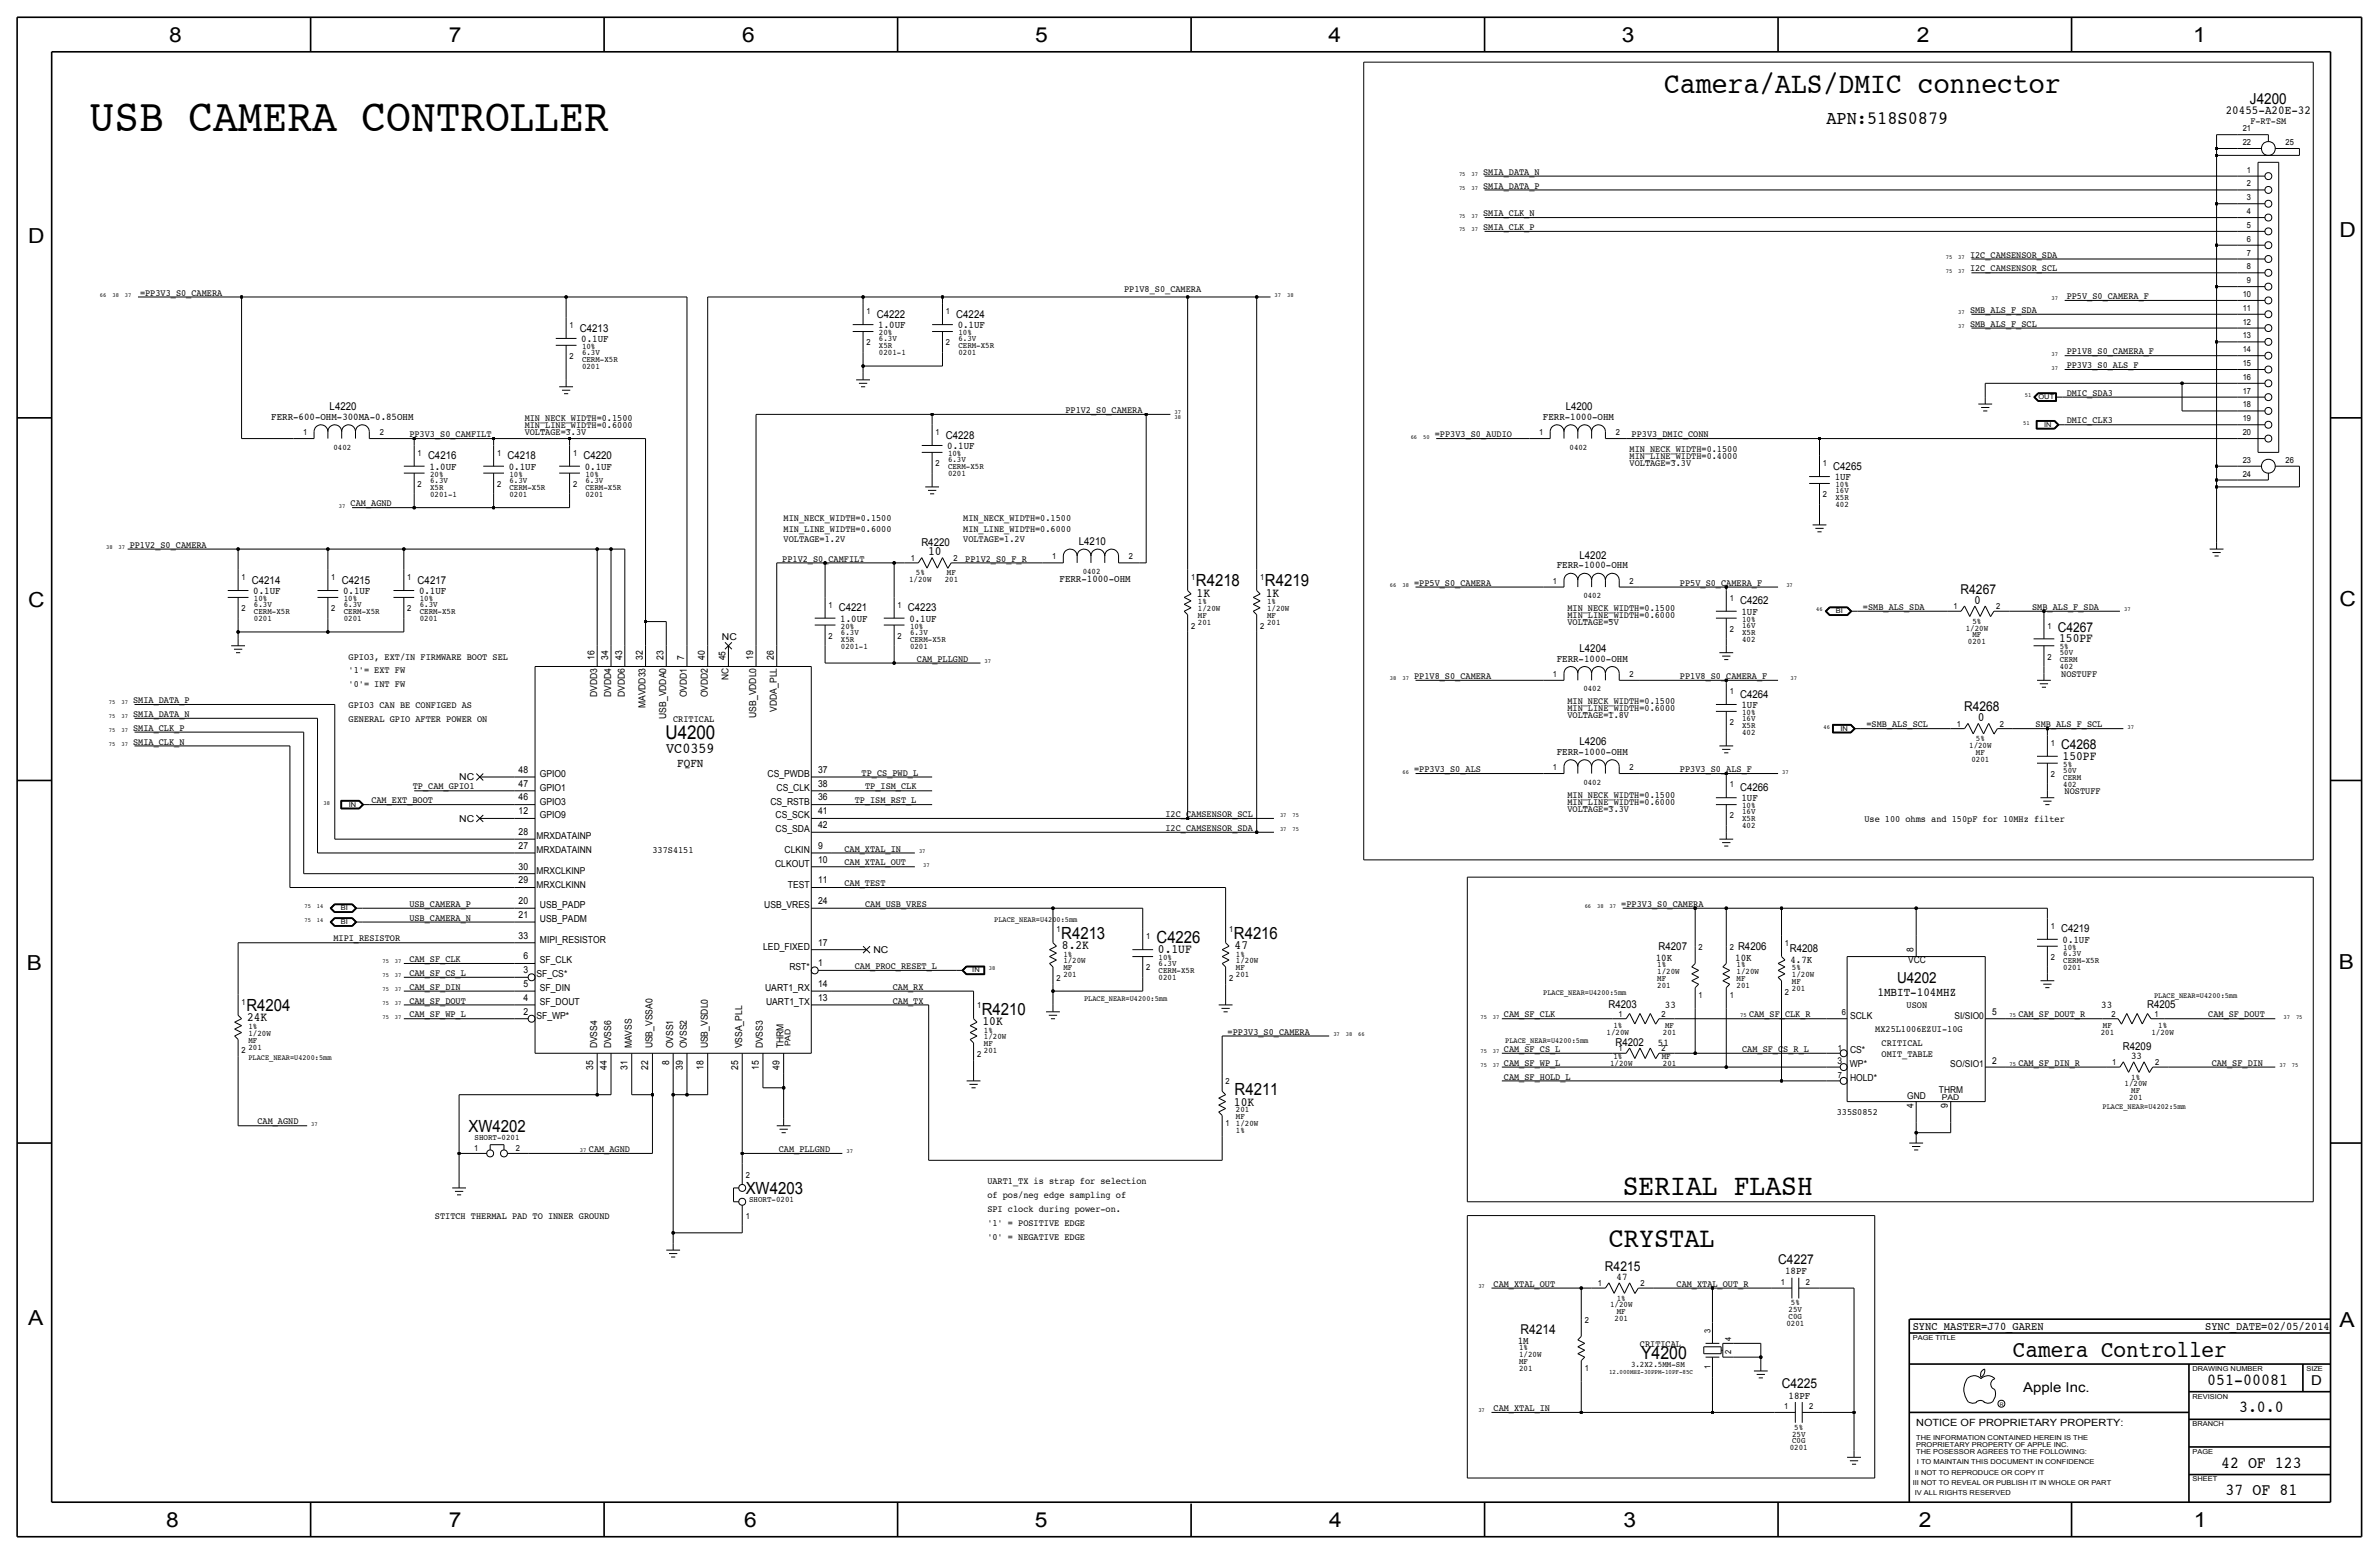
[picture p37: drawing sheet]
<svg xmlns="http://www.w3.org/2000/svg" width="875mm" height="572mm" viewBox="0 0 875 572" stroke-linecap="round" stroke-linejoin="round" font-family="sans-serif">
<defs><g id="words">
<text font-size="17" x="33" y="48.3">USB CAMERA CONTROLLER</text>
<g font-size="10.9">
<text x="612.1" y="34.3">Camera/ALS/DMIC connector</text>
<text x="596.8" y="439.4">SERIAL FLASH</text>
</g>
<text font-size="10.4" x="591.8" y="458.5">CRYSTAL</text>
<text font-size="8.6" x="740.4" y="499.1">Camera Controller</text>
<g font-size="7.6">
<text x="62.2" y="15.5">8</text>
<text x="165" y="15.5">7</text>
<text x="273" y="15.5">6</text>
<text x="380.7" y="15.5">5</text>
<text x="488.6" y="15.5">4</text>
<text x="596.6" y="15.5">3</text>
<text x="705.1" y="15.5">2</text>
<text x="806.7" y="15.5">1</text>
<text x="10.4" y="89.4">D</text>
<text x="860.5" y="87.1">D</text>
<text x="10.4" y="223.3">C</text>
<text x="860.5" y="222.8">C</text>
<text x="9.8" y="356.6">B</text>
<text x="860.2" y="356.4">B</text>
<text x="10.4" y="487.4">A</text>
<text x="860.5" y="488.2">A</text>
<text x="61.2" y="561.6">8</text>
<text x="165" y="561.6">7</text>
<text x="273.8" y="561.6">6</text>
<text x="380.7" y="561.6">5</text>
<text x="488.9" y="561.6">4</text>
<text x="597.1" y="561.6">3</text>
<text x="705.8" y="561.6">2</text>
<text x="806.9" y="561.6">1</text>
</g>
<g font-size="7">
<text x="671.8" y="45.7">APN:518S0879</text>
<text x="244.8" y="271.8">U4200</text>
</g>
<text font-size="6.5" x="603.6" y="499.9">Y4200</text>
<g font-size="6.2">
<text x="439.9" y="215.6">R4218</text>
<text x="465.3" y="215.6">R4219</text>
<text x="390.3" y="345.2">R4213</text>
<text x="425.4" y="346.7">C4226</text>
<text x="453.8" y="345.2">R4216</text>
<text x="90.6" y="371.9">R4204</text>
<text x="361.1" y="373.1">R4210</text>
<text x="454.1" y="402.8">R4211</text>
<text x="172.3" y="416.3">XW4202</text>
<text x="274.3" y="439.2">XW4203</text>
<text x="811.9" y="509.3">051-00081</text>
<text x="823.6" y="519.4">3.0.0</text>
<text x="817" y="539.8">42 OF 123</text>
<text x="818.6" y="549.9">37 OF 81</text>
</g>
<g font-size="5.6">
<text x="827.6" y="38.1">J4200</text>
<text x="245" y="276.9">VC0359</text>
<text x="697.7" y="361.4">U4202</text>
</g>
<g font-size="5">
<text x="721.1" y="218.4">R4267</text>
<text x="756.9" y="232.4">C4267</text>
<text x="722.4" y="261.6">R4268</text>
<text x="758.1" y="275.6">C4268</text>
<text x="590.3" y="467.4">R4215</text>
<text x="654.1" y="464.8">C4227</text>
<text x="559.3" y="490.5">R4214</text>
<text x="850.1" y="509.3">D</text>
<text x="655.4" y="510.5">C4225</text>
<text x="744.2" y="511.8">Apple Inc.</text>
</g>
<g font-size="4.7">
<text x="341.4" y="204.2">10</text>
<text x="440.1" y="219.5">1K</text>
<text x="465.5" y="219.5">1K</text>
<text x="726.2" y="222">0</text>
<text x="757.4" y="236.2">150PF</text>
<text x="727.4" y="265.2">0</text>
<text x="758.6" y="279.4">150PF</text>
<text x="390.6" y="349">8.2K</text>
<text x="425.9" y="350.5">0.1UF</text>
<text x="454.1" y="349">47</text>
<text x="90.9" y="375.7">24K</text>
<text x="361.4" y="376.9">10K</text>
<text x="453.8" y="406.7">10K</text>
</g>
<g font-size="4.5">
<text x="818.6" y="41.9">20455-A20E-32</text>
<text x="249.1" y="281.9">FQFN</text>
<text x="690.6" y="366.3">1MBIT-104MHZ</text>
</g>
<g font-size="4.3">
<text x="703.5" y="488.9">SYNC_MASTER=J70_GAREN</text>
<text x="811.1" y="488.9">SYNC_DATE=02/05/2014</text>
</g>
<g font-size="4">
<text x="322.5" y="116.8">C4222</text>
<text x="351.7" y="116.8">C4224</text>
<text x="213.3" y="121.9">C4213</text>
<text x="121.2" y="150.9">L4220</text>
<text x="575.9" y="150.9">L4200</text>
<text x="347.9" y="161.3">C4228</text>
<text x="157.4" y="168.9">C4216</text>
<text x="186.6" y="168.9">C4218</text>
<text x="214.6" y="168.9">C4220</text>
<text x="674.3" y="172.7">C4265</text>
<text x="338.9" y="200.7">R4220</text>
<text x="396.8" y="200.4">L4210</text>
<text x="581" y="205.5">L4202</text>
<text x="92.7" y="214.6">C4214</text>
<text x="125.7" y="214.6">C4215</text>
<text x="153.6" y="214.6">C4217</text>
<text x="308.6" y="224.8">C4221</text>
<text x="334" y="224.8">C4223</text>
<text x="640" y="222.3">C4262</text>
<text x="581" y="239.8">L4204</text>
<text x="640" y="256.5">C4264</text>
<text x="581" y="274.1">L4206</text>
<text x="640" y="290.8">C4266</text>
<text x="758.1" y="342.9">C4219</text>
<text x="610.1" y="349.5">R4207</text>
<text x="639.3" y="349.5">R4206</text>
<text x="658.3" y="350.3">R4208</text>
<text x="591.6" y="370.8">R4203</text>
<text x="789.7" y="370.8">R4205</text>
<text x="594.2" y="384.8">R4202</text>
<text x="780.8" y="386.1">R4209</text>
</g>
<g font-size="3.8">
<text x="213.8" y="125.7">0.1UF</text>
<text x="323" y="120.7">1.0UF</text>
<text x="352.2" y="120.7">0.1UF</text>
<text x="99.8" y="154.4">FERR-600-OHM-300MA-0.85OHM</text>
<text x="567.5" y="154.4">FERR-1000-OHM</text>
<text x="348.4" y="165.1">0.1UF</text>
<text x="157.9" y="172.7">1.0UF</text>
<text x="187.1" y="172.7">0.1UF</text>
<text x="215.1" y="172.7">0.1UF</text>
<text x="674.8" y="176.5">1UF</text>
<text x="572.6" y="209">FERR-1000-OHM</text>
<text x="389.7" y="214.1">FERR-1000-OHM</text>
<text x="93.2" y="218.4">0.1UF</text>
<text x="126.2" y="218.4">0.1UF</text>
<text x="154.1" y="218.4">0.1UF</text>
<text x="640.5" y="226.1">1UF</text>
<text x="309.1" y="228.6">1.0UF</text>
<text x="334.5" y="228.6">0.1UF</text>
<text x="572.6" y="243.3">FERR-1000-OHM</text>
<text x="640.5" y="260.4">1UF</text>
<text x="572.6" y="277.6">FERR-1000-OHM</text>
<text x="640.5" y="294.6">1UF</text>
<text x="758.6" y="346.7">0.1UF</text>
<text x="609" y="353.3">10K</text>
<text x="638.3" y="353.3">10K</text>
<text x="658.6" y="354.1">4.7K</text>
<text x="612.4" y="370.6">33</text>
<text x="772.9" y="370.6">33</text>
<text x="609.8" y="384.6">51</text>
<text x="783.8" y="389.6">33</text>
<text x="594.6" y="470.9">47</text>
<text x="656.6" y="468.6">18PF</text>
<text x="558.2" y="494.3">1M</text>
<text x="657.8" y="514.4">18PF</text>
</g>
<text font-size="3.7" x="704.8" y="524.5">NOTICE OF PROPRIETARY PROPERTY:</text>
<g font-size="3.5">
<text x="827.7" y="45.7">F-RT-SM</text>
<text x="545.5" y="64.3">SMIA_DATA_N</text>
<text x="545.5" y="69.4">SMIA_DATA_P</text>
<text x="545.5" y="79.5">SMIA_CLK_N</text>
<text x="545.5" y="84.6">SMIA_CLK_P</text>
<text x="724.6" y="94.8">I2C_CAMSENSOR_SDA</text>
<text x="724.6" y="99.8">I2C_CAMSENSOR_SCL</text>
<text x="413.5" y="107.5">PP1V8_S0_CAMERA</text>
<text x="51.5" y="108.7">=PP3V3_S0_CAMERA</text>
<text x="760.2" y="110">PP5V_S0_CAMERA_F</text>
<text x="724.6" y="115.1">SMB_ALS_F_SDA</text>
<text x="724.6" y="120.2">SMB_ALS_F_SCL</text>
<text x="760.2" y="130.3">PP1V8_S0_CAMERA_F</text>
<text x="760.2" y="135.4">PP3V3_S0_ALS_F</text>
<text x="760.2" y="145.6">DMIC_SDA3</text>
<text x="193" y="154.9">MIN_NECK_WIDTH=0.1500</text>
<text x="391.9" y="151.9">PP1V2_S0_CAMERA</text>
<text x="760.2" y="155.7">DMIC_CLK3</text>
<text x="150.6" y="160.8">PP3V3_S0_CAMFILT</text>
<text x="193" y="160">VOLTAGE=3.3V</text>
<text x="193" y="157.5">MIN_LINE_WIDTH=0.6000</text>
<text x="527.8" y="160.8">=PP3V3_S0_AUDIO</text>
<text x="600.1" y="160.8">PP3V3_DMIC_CONN</text>
<text x="599.4" y="166.4">MIN_NECK_WIDTH=0.1500</text>
<text x="599.4" y="168.9">MIN_LINE_WIDTH=0.4000</text>
<text x="599.4" y="171.5">VOLTAGE=3.3V</text>
<text x="129" y="186.2">CAM_AGND</text>
<text x="288.2" y="191.8">MIN_NECK_WIDTH=0.1500</text>
<text x="354.3" y="191.8">MIN_NECK_WIDTH=0.1500</text>
<text x="288.2" y="195.6">MIN_LINE_WIDTH=0.6000</text>
<text x="354.3" y="195.6">MIN_LINE_WIDTH=0.6000</text>
<text x="47.7" y="201.4">PP1V2_S0_CAMERA</text>
<text x="288.2" y="199.4">VOLTAGE=1.2V</text>
<text x="354.3" y="199.4">VOLTAGE=1.2V</text>
<text x="287.7" y="206.5">PP1V2_S0_CAMFILT</text>
<text x="355" y="206.5">PP1V2_S0_F_R</text>
<text x="520.1" y="215.4">=PP5V_S0_CAMERA</text>
<text x="617.9" y="215.4">PP5V_S0_CAMERA_F</text>
<text x="576.5" y="224.8">MIN_NECK_WIDTH=0.1500</text>
<text x="576.5" y="227.3">MIN_LINE_WIDTH=0.6000</text>
<text x="685.2" y="224.3">=SMB_ALS_SDA</text>
<text x="747.5" y="224.3">SMB_ALS_F_SDA</text>
<text x="576.5" y="229.9">VOLTAGE=5V</text>
<text x="265.5" y="235.5">NC</text>
<text x="128.2" y="242.6">GPIO3, EXT/IN FIRMWARE BOOT SEL</text>
<text x="218.6" y="242.6" transform="rotate(-90 218.6 242.6)">16</text>
<text x="223.7" y="242.6" transform="rotate(-90 223.7 242.6)">34</text>
<text x="228.8" y="242.6" transform="rotate(-90 228.8 242.6)">43</text>
<text x="236.4" y="242.6" transform="rotate(-90 236.4 242.6)">32</text>
<text x="244" y="242.6" transform="rotate(-90 244 242.6)">23</text>
<text x="251.7" y="242.6" transform="rotate(-90 251.7 242.6)">7</text>
<text x="259.3" y="242.6" transform="rotate(-90 259.3 242.6)">40</text>
<text x="266.9" y="242.8" transform="rotate(-90 266.9 242.8)">45</text>
<text x="277.1" y="242.6" transform="rotate(-90 277.1 242.6)">19</text>
<text x="284.7" y="242.6" transform="rotate(-90 284.7 242.6)">26</text>
<text x="337.3" y="243.3">CAM_PLLGND</text>
<text x="128.2" y="247.7">'1'= EXT FW</text>
<text x="267.9" y="250.1" transform="rotate(-90 267.9 250.1)">NC</text>
<text x="520.1" y="249.7">PP1V8_S0_CAMERA</text>
<text x="617.9" y="249.7">PP1V8_S0_CAMERA_F</text>
<text x="758.1" y="248.9">NOSTUFF</text>
<text x="128.2" y="252.7">'0'= INT FW</text>
<text x="219.7" y="256.3" transform="rotate(-90 219.7 256.3)">DVDD3</text>
<text x="224.7" y="256.3" transform="rotate(-90 224.7 256.3)">DVDD4</text>
<text x="229.8" y="256.3" transform="rotate(-90 229.8 256.3)">DVDD6</text>
<text x="252.7" y="256.5" transform="rotate(-90 252.7 256.5)">OVDD1</text>
<text x="260.3" y="256.5" transform="rotate(-90 260.3 256.5)">OVDD2</text>
<text x="49" y="263.7">SMIA_DATA_N</text>
<text x="49" y="258.6">SMIA_DATA_P</text>
<text x="128.2" y="260.4">GPIO3 CAN BE CONFIGED AS</text>
<text x="237.4" y="260.5" transform="rotate(-90 237.4 260.5)">MAVDD33</text>
<text x="285.7" y="261.7" transform="rotate(-90 285.7 261.7)">VDDA_PLL</text>
<text x="576.5" y="259.1">MIN_NECK_WIDTH=0.1500</text>
<text x="576.5" y="261.6">MIN_LINE_WIDTH=0.6000</text>
<text x="49" y="268.7">SMIA_CLK_P</text>
<text x="128.2" y="265.4">GENERAL GPIO AFTER POWER ON</text>
<text x="245.1" y="264.4" transform="rotate(-90 245.1 264.4)">USB_VDDA0</text>
<text x="247.6" y="265.4">CRITICAL</text>
<text x="278.1" y="264" transform="rotate(-90 278.1 264)">USB_VDDL0</text>
<text x="576.5" y="264.2">VOLTAGE=1.8V</text>
<text x="686.5" y="267.5">=SMB_ALS_SCL</text>
<text x="748.7" y="267.5">SMB_ALS_F_SCL</text>
<text x="49" y="273.8">SMIA_CLK_N</text>
<text x="168.9" y="287">NC</text>
<text x="190.8" y="284.2">48</text>
<text x="198.6" y="285.7">GPIO0</text>
<text x="282.3" y="285.7">CS_PWDB</text>
<text x="300.9" y="284.2">37</text>
<text x="316.9" y="285.3">TP_CS_PWD_L</text>
<text x="520.1" y="284">=PP3V3_S0_ALS</text>
<text x="617.9" y="284">PP3V3_S0_ALS_F</text>
<text x="151.8" y="290.3">TP_CAM_GPIO1</text>
<text x="190.8" y="289.3">47</text>
<text x="198.6" y="290.8">GPIO1</text>
<text x="285.6" y="290.8">CS_CLK</text>
<text x="300.9" y="289.3">38</text>
<text x="318.2" y="290.3">TP_ISM_CLK</text>
<text x="576.5" y="293.4">MIN_NECK_WIDTH=0.1500</text>
<text x="759.4" y="292.1">NOSTUFF</text>
<text x="136.6" y="295.4">CAM_EXT_BOOT</text>
<text x="190.8" y="299.5">12</text>
<text x="190.8" y="294.4">46</text>
<text x="198.6" y="295.9">GPIO3</text>
<text x="283.4" y="295.9">CS_RSTB</text>
<text x="300.9" y="294.4">36</text>
<text x="300.9" y="299.5">41</text>
<text x="314.4" y="295.4">TP_ISM_RST_L</text>
<text x="576.5" y="298.5">VOLTAGE=3.3V</text>
<text x="576.5" y="295.9">MIN_LINE_WIDTH=0.6000</text>
<text x="168.9" y="302.3">NC</text>
<text x="198.6" y="301">GPIO9</text>
<text x="285.3" y="301">CS_SCK</text>
<text x="300.9" y="304.5">42</text>
<text x="428.7" y="300.5">I2C_CAMSENSOR_SCL</text>
<text x="428.7" y="305.6">I2C_CAMSENSOR_SDA</text>
<text x="685.7" y="302.3">Use 100 ohms and 150pF for 10MHz filter</text>
<text x="190.8" y="307.1">28</text>
<text x="197.3" y="308.6">MRXDATAINP</text>
<text x="285.3" y="306.1">CS_SDA</text>
<text x="190.8" y="312.2">27</text>
<text x="197.3" y="313.7">MRXDATAINN</text>
<text x="240" y="313.7">337S4151</text>
<text x="288.6" y="313.7">CLKIN</text>
<text x="300.9" y="317.2">10</text>
<text x="300.9" y="312.2">9</text>
<text x="310.6" y="313.2">CAM_XTAL_IN</text>
<text x="190.8" y="319.8">30</text>
<text x="197.3" y="321.3">MRXCLKINP</text>
<text x="285.1" y="318.8">CLKOUT</text>
<text x="310.6" y="318.3">CAM_XTAL_OUT</text>
<text x="190.8" y="324.9">29</text>
<text x="197.3" y="326.4">MRXCLKINN</text>
<text x="289.8" y="326.4">TEST</text>
<text x="300.9" y="324.9">11</text>
<text x="310.6" y="325.9">CAM_TEST</text>
<text x="150.6" y="333.5">USB_CAMERA_P</text>
<text x="190.8" y="332.5">20</text>
<text x="198.6" y="334">USB_PADP</text>
<text x="281.1" y="334">USB_VRES</text>
<text x="300.9" y="332.5">24</text>
<text x="318.2" y="333.5">CAM_USB_VRES</text>
<text x="596.3" y="333.5">=PP3V3_S0_CAMERA</text>
<text x="150.6" y="338.6">USB_CAMERA_N</text>
<text x="190.8" y="337.6">21</text>
<text x="198.6" y="339.1">USB_PADM</text>
<text x="122.6" y="346.2">MIPI_RESISTOR</text>
<text x="190.8" y="345.2">33</text>
<text x="198.6" y="346.7">MIPI_RESISTOR</text>
<text x="300.9" y="347.7">17</text>
<text x="150.6" y="353.8">CAM_SF_CLK</text>
<text x="192.5" y="352.8">6</text>
<text x="280.7" y="349.3">LED_FIXED</text>
<text x="321.3" y="350.5">NC</text>
<text x="703.8" y="350.3" transform="rotate(-90 703.8 350.3)">8</text>
<text x="150.6" y="358.9">CAM_SF_CS_L</text>
<text x="192.5" y="357.9">3</text>
<text x="197.3" y="359.4">SF_CS*</text>
<text x="198.6" y="354.3">SF_CLK</text>
<text x="290.4" y="356.9">RST*</text>
<text x="300.9" y="355.3">1</text>
<text x="314.4" y="356.4">CAM_PROC_RESET_L</text>
<text x="701.8" y="354.3">VCC</text>
<text x="150.6" y="364">CAM_SF_DIN</text>
<text x="192.5" y="363">5</text>
<text x="198.6" y="364.5">SF_DIN</text>
<text x="281.4" y="364.5">UART1_RX</text>
<text x="300.9" y="363">14</text>
<text x="328.4" y="364">CAM_RX</text>
<text x="150.6" y="369.1">CAM_SF_DOUT</text>
<text x="192.5" y="368">4</text>
<text x="198.6" y="369.6">SF_DOUT</text>
<text x="281.8" y="369.6">UART1_TX</text>
<text x="300.9" y="368">13</text>
<text x="328.4" y="369.1">CAM_TX</text>
<text x="701.3" y="370.6">USON</text>
<text x="150.6" y="374.2">CAM_SF_WP_L</text>
<text x="192.5" y="373.1">2</text>
<text x="197.3" y="374.6">SF_WP*</text>
<text x="553.2" y="374.1">CAM_SF_CLK</text>
<text x="643.3" y="374.2">CAM_SF_CLK_R</text>
<text x="680.5" y="374.7">SCLK</text>
<text x="718.9" y="374.6">SI/SIO0</text>
<text x="732.7" y="373.4">5</text>
<text x="742.4" y="374.2">CAM_SF_DOUT_R</text>
<text x="812.2" y="374.2">CAM_SF_DOUT</text>
<text x="451.6" y="380.5">=PP3V3_S0_CAMERA</text>
<text x="689.7" y="379.5">MX25L1006EZUI-10G</text>
<text x="219.7" y="385.6" transform="rotate(-90 219.7 385.6)">DVSS4</text>
<text x="224.7" y="385.6" transform="rotate(-90 224.7 385.6)">DVSS6</text>
<text x="232.4" y="385.6" transform="rotate(-90 232.4 385.6)">MAVSS</text>
<text x="240" y="385.6" transform="rotate(-90 240 385.6)">USB_VSSA0</text>
<text x="247.6" y="385.6" transform="rotate(-90 247.6 385.6)">OVSS1</text>
<text x="252.7" y="385.6" transform="rotate(-90 252.7 385.6)">OVSS2</text>
<text x="260.3" y="385.6" transform="rotate(-90 260.3 385.6)">USB_VSDL0</text>
<text x="273" y="385.6" transform="rotate(-90 273 385.6)">VSSA_PLL</text>
<text x="280.6" y="385.6" transform="rotate(-90 280.6 385.6)">DVSS3</text>
<text x="288.2" y="385.6" transform="rotate(-90 288.2 385.6)">THRM</text>
<text x="553.2" y="386.8">CAM_SF_CS_L</text>
<text x="640.8" y="386.9">CAM_SF_CS_R_L</text>
<text x="680.5" y="387.4">CS*</text>
<text x="692.1" y="384.8">CRITICAL</text>
<text x="692.1" y="388.6">OMIT_TABLE</text>
<text x="218.1" y="393.4" transform="rotate(-90 218.1 393.4)">35</text>
<text x="223.2" y="393.4" transform="rotate(-90 223.2 393.4)">44</text>
<text x="230.8" y="393.4" transform="rotate(-90 230.8 393.4)">31</text>
<text x="238.5" y="393.4" transform="rotate(-90 238.5 393.4)">22</text>
<text x="246.1" y="391.6" transform="rotate(-90 246.1 391.6)">8</text>
<text x="251.2" y="393.4" transform="rotate(-90 251.2 393.4)">39</text>
<text x="258.8" y="393.4" transform="rotate(-90 258.8 393.4)">18</text>
<text x="271.5" y="393.4" transform="rotate(-90 271.5 393.4)">25</text>
<text x="279.1" y="393.4" transform="rotate(-90 279.1 393.4)">15</text>
<text x="286.7" y="393.4" transform="rotate(-90 286.7 393.4)">49</text>
<text x="553.2" y="391.9">CAM_SF_WP_L</text>
<text x="675.9" y="391.4">3</text>
<text x="680.4" y="392.4">WP*</text>
<text x="717.3" y="392.4">SO/SIO1</text>
<text x="732.7" y="391.2">2</text>
<text x="742.4" y="391.9">CAM_SF_DIN_R</text>
<text x="813.5" y="391.9">CAM_SF_DIN</text>
<text x="553.2" y="397">CAM_SF_HOLD_L</text>
<text x="680.5" y="397.6">HOLD*</text>
<text x="701.5" y="404.1">GND</text>
<text x="703.8" y="407.6" transform="rotate(-90 703.8 407.6)">4</text>
<text x="713.2" y="402.1">THRM</text>
<text x="716.5" y="407.6" transform="rotate(-90 716.5 407.6)">9</text>
<text x="94.7" y="413.5">CAM_AGND</text>
<text x="675.6" y="410.2">335S0852</text>
<text x="216.6" y="423.7">CAM_AGND</text>
<text x="286.5" y="423.7">CAM_PLLGND</text>
<text x="363.2" y="435.6">UART1_TX is strap for selection</text>
<text x="363.2" y="440.7">of pos/neg edge sampling of</text>
<text x="160" y="448.3">STITCH THERMAL PAD TO INNER GROUND</text>
<text x="363.2" y="445.8">SPI clock during power-on.</text>
<text x="363.2" y="450.9">'1' = POSITIVE EDGE</text>
<text x="363.2" y="455.9">'0' = NEGATIVE EDGE</text>
<text x="549.3" y="473.2">CAM_XTAL_OUT</text>
<text x="616.7" y="473.2">CAM_XTAL_OUT_R</text>
<text x="603.2" y="495.3">CRITICAL</text>
<text x="549.3" y="518.9">CAM_XTAL_IN</text>
</g>
<g font-size="3.1">
<text x="824.9" y="53.3">22</text>
<text x="824.9" y="48.3">21</text>
<text x="840.7" y="53.3">25</text>
<text x="826.5" y="63.5">1</text>
<text x="826.5" y="68.6">2</text>
<text x="826.5" y="73.7">3</text>
<text x="826.5" y="83.8">5</text>
<text x="826.5" y="78.7">4</text>
<text x="826.5" y="88.9">6</text>
<text x="826.5" y="94">7</text>
<text x="826.5" y="99.1">8</text>
<text x="826.5" y="104.1">9</text>
<text x="824.9" y="109.2">10</text>
<text x="318.7" y="115.6">1</text>
<text x="347.9" y="115.6">1</text>
<text x="824.9" y="119.4">12</text>
<text x="824.9" y="114.3">11</text>
<text x="209.5" y="120.7">1</text>
<text x="323.3" y="123.2">20%</text>
<text x="323.3" y="125.5">6.3V</text>
<text x="352.5" y="125.5">6.3V</text>
<text x="352.5" y="123.2">10%</text>
<text x="824.9" y="124.5">13</text>
<text x="214.1" y="130.6">6.3V</text>
<text x="214.1" y="128.3">10%</text>
<text x="318.7" y="127">2</text>
<text x="323.3" y="130.6">0201-1</text>
<text x="323.3" y="128">X5R</text>
<text x="347.9" y="127">2</text>
<text x="352.5" y="130.6">0201</text>
<text x="352.5" y="128">CERM-X5R</text>
<text x="824.9" y="129.5">14</text>
<text x="209.5" y="132.1">2</text>
<text x="214.1" y="133.1">CERM-X5R</text>
<text x="214.1" y="135.6">0201</text>
<text x="824.9" y="134.6">15</text>
<text x="824.9" y="139.7">16</text>
<text x="824.9" y="149.9">18</text>
<text x="824.9" y="144.8">17</text>
<text x="824.9" y="154.9">19</text>
<text x="111.4" y="160">1</text>
<text x="139.6" y="160">2</text>
<text x="344.1" y="160">1</text>
<text x="566.1" y="160">1</text>
<text x="594.3" y="160">2</text>
<text x="824.9" y="160">20</text>
<text x="122.6" y="165.4">0402</text>
<text x="153.6" y="167.6">1</text>
<text x="182.8" y="167.6">1</text>
<text x="210.8" y="167.6">1</text>
<text x="348.7" y="167.6">10%</text>
<text x="577.3" y="165.4">0402</text>
<text x="344.1" y="171.4">2</text>
<text x="348.7" y="172.5">CERM-X5R</text>
<text x="348.7" y="169.9">6.3V</text>
<text x="670.5" y="171.5">1</text>
<text x="824.9" y="170.2">23</text>
<text x="840.7" y="170.2">26</text>
<text x="153.6" y="179.1">2</text>
<text x="158.2" y="175.3">20%</text>
<text x="158.2" y="177.5">6.3V</text>
<text x="182.8" y="179.1">2</text>
<text x="187.4" y="175.3">10%</text>
<text x="187.4" y="177.5">6.3V</text>
<text x="210.8" y="179.1">2</text>
<text x="215.3" y="175.3">10%</text>
<text x="215.3" y="177.5">6.3V</text>
<text x="348.7" y="175">0201</text>
<text x="675.1" y="179.1">10%</text>
<text x="824.9" y="175.3">24</text>
<text x="158.2" y="182.6">0201-1</text>
<text x="158.2" y="180.1">X5R</text>
<text x="187.4" y="180.1">CERM-X5R</text>
<text x="187.4" y="182.6">0201</text>
<text x="215.3" y="182.6">0201</text>
<text x="215.3" y="180.1">CERM-X5R</text>
<text x="670.5" y="182.9">2</text>
<text x="675.1" y="183.9">X5R</text>
<text x="675.1" y="181.4">16V</text>
<text x="675.1" y="186.4">402</text>
<text x="335" y="206.2">1</text>
<text x="350.7" y="206.2">2</text>
<text x="387" y="205.7">1</text>
<text x="415.2" y="205.7">2</text>
<text x="88.8" y="213.4">1</text>
<text x="121.9" y="213.4">1</text>
<text x="149.8" y="213.4">1</text>
<text x="334.4" y="214.1">1/20W</text>
<text x="336.9" y="211.6">5%</text>
<text x="347.5" y="214.1">201</text>
<text x="348.3" y="211.6">MF</text>
<text x="398.2" y="211.1">0402</text>
<text x="438.1" y="213.4">1</text>
<text x="463.5" y="213.4">1</text>
<text x="571.2" y="214.6">1</text>
<text x="599.4" y="214.6">2</text>
<text x="93.4" y="221">10%</text>
<text x="126.4" y="221">10%</text>
<text x="154.4" y="221">10%</text>
<text x="582.4" y="220">0402</text>
<text x="636.2" y="221">1</text>
<text x="88.8" y="224.8">2</text>
<text x="93.4" y="223.3">6.3V</text>
<text x="93.4" y="225.8">CERM-X5R</text>
<text x="121.9" y="224.8">2</text>
<text x="126.4" y="223.3">6.3V</text>
<text x="126.4" y="225.8">CERM-X5R</text>
<text x="149.8" y="224.8">2</text>
<text x="154.4" y="223.3">6.3V</text>
<text x="154.4" y="225.8">CERM-X5R</text>
<text x="304.7" y="223.5">1</text>
<text x="330.2" y="223.5">1</text>
<text x="440.6" y="222.2">1%</text>
<text x="440.6" y="224.8">1/20W</text>
<text x="440.6" y="227.3">MF</text>
<text x="466" y="224.8">1/20W</text>
<text x="466" y="227.3">MF</text>
<text x="466" y="222.3">1%</text>
<text x="718.5" y="224">1</text>
<text x="734.3" y="224">2</text>
<text x="93.4" y="228.3">0201</text>
<text x="126.4" y="228.3">0201</text>
<text x="154.4" y="228.3">0201</text>
<text x="309.3" y="233.4">6.3V</text>
<text x="309.3" y="231.1">20%</text>
<text x="334.7" y="231.1">10%</text>
<text x="334.7" y="233.4">6.3V</text>
<text x="438.1" y="231.1">2</text>
<text x="440.6" y="229.9">201</text>
<text x="463.5" y="231.1">2</text>
<text x="466" y="229.9">201</text>
<text x="636.2" y="232.4">2</text>
<text x="640.8" y="233.4">X5R</text>
<text x="640.8" y="228.6">10%</text>
<text x="640.8" y="230.9">16V</text>
<text x="723" y="231.9">1/20W</text>
<text x="725.5" y="229.4">5%</text>
<text x="753.1" y="231.1">1</text>
<text x="304.7" y="235">2</text>
<text x="309.3" y="238.5">0201-1</text>
<text x="309.3" y="236">X5R</text>
<text x="330.2" y="235">2</text>
<text x="334.7" y="236">CERM-X5R</text>
<text x="334.7" y="238.5">0201</text>
<text x="640.8" y="236">402</text>
<text x="723.9" y="237">0201</text>
<text x="725.5" y="234.4">MF</text>
<text x="757.6" y="238.8">5%</text>
<text x="753.1" y="242.6">2</text>
<text x="757.6" y="241">50V</text>
<text x="757.6" y="243.6">CERM</text>
<text x="571.2" y="248.9">1</text>
<text x="599.4" y="248.9">2</text>
<text x="757.6" y="246.1">402</text>
<text x="582.4" y="254.3">0402</text>
<text x="636.2" y="255.3">1</text>
<text x="640.8" y="262.9">10%</text>
<text x="636.2" y="266.7">2</text>
<text x="640.8" y="267.7">X5R</text>
<text x="640.8" y="265.2">16V</text>
<text x="719.8" y="267.2">1</text>
<text x="735.5" y="267.2">2</text>
<text x="640.8" y="270.3">402</text>
<text x="724.3" y="275.1">1/20W</text>
<text x="726.8" y="272.5">5%</text>
<text x="754.3" y="274.3">1</text>
<text x="725.1" y="280.2">0201</text>
<text x="726.8" y="277.6">MF</text>
<text x="758.9" y="281.9">5%</text>
<text x="571.2" y="283.2">1</text>
<text x="599.4" y="283.2">2</text>
<text x="754.3" y="285.8">2</text>
<text x="758.9" y="286.8">CERM</text>
<text x="758.9" y="284.2">50V</text>
<text x="582.4" y="288.5">0402</text>
<text x="636.2" y="289.6">1</text>
<text x="758.9" y="289.3">402</text>
<text x="640.8" y="297.2">10%</text>
<text x="640.8" y="299.5">16V</text>
<text x="636.2" y="301">2</text>
<text x="640.8" y="304.5">402</text>
<text x="640.8" y="302">X5R</text>
<text x="754.3" y="341.6">1</text>
<text x="388.6" y="342.9">1</text>
<text x="421.6" y="345.4">1</text>
<text x="452.1" y="342.9">1</text>
<text x="656.5" y="348">1</text>
<text x="391.1" y="351.8">1%</text>
<text x="426.2" y="353.1">10%</text>
<text x="454.6" y="351.8">1%</text>
<text x="624.8" y="349.2">2</text>
<text x="636.2" y="349.3">2</text>
<text x="754.3" y="353.1">2</text>
<text x="758.9" y="349.2">10%</text>
<text x="758.9" y="351.5">6.3V</text>
<text x="391.1" y="359.4">201</text>
<text x="391.1" y="356.9">MF</text>
<text x="391.1" y="354.3">1/20W</text>
<text x="421.6" y="356.9">2</text>
<text x="426.2" y="355.3">6.3V</text>
<text x="426.2" y="357.9">CERM-X5R</text>
<text x="454.6" y="359.4">201</text>
<text x="454.6" y="356.9">MF</text>
<text x="454.6" y="354.3">1/20W</text>
<text x="609.5" y="358.1">1/20W</text>
<text x="609.5" y="355.6">1%</text>
<text x="638.8" y="355.6">1%</text>
<text x="638.8" y="358.1">1/20W</text>
<text x="659.1" y="356.9">5%</text>
<text x="659.1" y="359.4">1/20W</text>
<text x="758.9" y="354.1">CERM-X5R</text>
<text x="758.9" y="356.6">0201</text>
<text x="388.6" y="360.7">2</text>
<text x="426.2" y="360.4">0201</text>
<text x="452.1" y="360.7">2</text>
<text x="609.5" y="360.7">MF</text>
<text x="609.5" y="363.2">201</text>
<text x="638.8" y="363.2">201</text>
<text x="638.8" y="360.7">MF</text>
<text x="656.5" y="365.8">2</text>
<text x="659.1" y="362">MF</text>
<text x="659.1" y="364.5">201</text>
<text x="88.8" y="369.6">1</text>
<text x="359.4" y="370.8">1</text>
<text x="624.8" y="367">1</text>
<text x="636.2" y="367">1</text>
<text x="593.4" y="378">1%</text>
<text x="595.3" y="373.9">1</text>
<text x="611.1" y="373.9">2</text>
<text x="612.5" y="378">MF</text>
<text x="677.5" y="373.4">6</text>
<text x="773.5" y="378">MF</text>
<text x="776.7" y="373.9">2</text>
<text x="792.4" y="373.9">1</text>
<text x="793.8" y="378">1%</text>
<text x="91.4" y="378.5">1%</text>
<text x="91.4" y="381">1/20W</text>
<text x="91.4" y="383.5">MF</text>
<text x="361.9" y="382.3">1/20W</text>
<text x="361.9" y="379.7">1%</text>
<text x="590.9" y="380.5">1/20W</text>
<text x="611.6" y="380.5">201</text>
<text x="772.7" y="380.5">201</text>
<text x="791.4" y="380.5">1/20W</text>
<text x="88.8" y="387.4">2</text>
<text x="91.4" y="386.1">201</text>
<text x="359.4" y="388.6">2</text>
<text x="361.9" y="384.8">MF</text>
<text x="361.9" y="387.4">201</text>
<text x="593.4" y="389.4">1%</text>
<text x="595.3" y="386.6">1</text>
<text x="611.1" y="386.6">2</text>
<text x="611.2" y="389.4">MF</text>
<text x="675.9" y="386.4">1</text>
<text x="592.2" y="391.9">1/20W</text>
<text x="611.6" y="391.9">201</text>
<text x="776.9" y="391.7">1</text>
<text x="792.7" y="391.7">2</text>
<text x="450.8" y="398.8">2</text>
<text x="675.9" y="396.5">7</text>
<text x="781.4" y="399.5">1/20W</text>
<text x="783.9" y="397">1%</text>
<text x="783.1" y="404.6">201</text>
<text x="783.9" y="402.1">MF</text>
<text x="454.6" y="408.9">201</text>
<text x="454.6" y="411.5">MF</text>
<text x="174.6" y="419.1">SHORT-0201</text>
<text x="450.8" y="414">1</text>
<text x="454.6" y="414">1/20W</text>
<text x="454.6" y="416.6">1%</text>
<text x="174.4" y="423.4">1</text>
<text x="189.7" y="423.4">2</text>
<text x="274.3" y="433.1">2</text>
<text x="275.5" y="442">SHORT-0201</text>
<text x="274.3" y="448.3">1</text>
<text x="587.7" y="472.9">1</text>
<text x="603.5" y="472.9">2</text>
<text x="655" y="472.4">1</text>
<text x="664.2" y="472.4">2</text>
<text x="594.7" y="478.3">1%</text>
<text x="592.2" y="480.8">1/20W</text>
<text x="593.9" y="485.9">201</text>
<text x="594.7" y="483.4">MF</text>
<text x="657.9" y="482.6">25V</text>
<text x="657.9" y="485.1">C0G</text>
<text x="658.7" y="480.1">5%</text>
<text x="582.9" y="486.4">2</text>
<text x="629.1" y="490.2" transform="rotate(-90 629.1 490.2)">3</text>
<text x="657.1" y="487.7">0201</text>
<text x="558.7" y="496.6">1%</text>
<text x="636.7" y="493" transform="rotate(-90 636.7 493)">4</text>
<text x="558.7" y="501.6">MF</text>
<text x="558.7" y="499.1">1/20W</text>
<text x="599.9" y="502.7">3.2X2.5MM-SM</text>
<text x="629.1" y="503.4" transform="rotate(-90 629.1 503.4)">1</text>
<text x="636.7" y="498.1" transform="rotate(-90 636.7 498.1)">2</text>
<text x="558.7" y="504.2">201</text>
<text x="582.9" y="504.2">1</text>
<text x="656.3" y="518.2">1</text>
<text x="665.4" y="518.2">2</text>
<text x="660" y="525.8">5%</text>
<text x="658.3" y="533.4">0201</text>
<text x="659.1" y="530.9">C0G</text>
<text x="659.1" y="528.3">25V</text>
</g>
<g font-size="2.9">
<text x="365.7" y="339.1">PLACE_NEAR=U4200:5mm</text>
<text x="567.6" y="365.8">PLACE_NEAR=U4200:5mm</text>
<text x="398.7" y="368.3">PLACE_NEAR=U4200:5mm</text>
<text x="792.3" y="367">PLACE_NEAR=U4200:5mm</text>
<text x="553.7" y="383.5">PLACE_NEAR=U4200:5mm</text>
<text x="91.4" y="389.9">PLACE_NEAR=U4200:5mm</text>
<text x="290.8" y="384.8" transform="rotate(-90 290.8 384.8)">PAD</text>
<text x="714.2" y="404.6">PAD</text>
<text x="773.4" y="407.7">PLACE_NEAR=U4202:5mm</text>
</g>
<g font-size="2.5">
<text x="749.8" y="146.8">OUT</text>
<text x="751.8" y="157">IN</text>
<text x="675.3" y="225.6">BI</text>
<text x="676.9" y="268.7">IN</text>
<text x="128.3" y="296.7">IN</text>
<text x="125.4" y="334.8">BI</text>
<text x="125.4" y="339.9">BI</text>
<text x="357.6" y="357.6">IN</text>
<text x="703.5" y="492.8">PAGE TITLE</text>
<text x="806.4" y="504.2">DRAWING NUMBER</text>
<text x="848.3" y="504.2">SIZE</text>
<text x="806.4" y="514.4">REVISION</text>
<text x="806.4" y="524.5">BRANCH</text>
<text x="704.8" y="532.1">PROPRIETARY PROPERTY OF APPLE INC.</text>
<text x="704.8" y="529.6">THE INFORMATION CONTAINED HEREIN IS THE</text>
<text x="704.8" y="534.7">THE POSESSOR AGREES TO THE FOLLOWING:</text>
<text x="705.1" y="538.5">I TO MAINTAIN THIS DOCUMENT IN CONFIDENCE</text>
<text x="806.4" y="534.7">PAGE</text>
<text x="704.3" y="542.3">II NOT TO REPRODUCE OR COPY IT</text>
<text x="806.4" y="544.8">SHEET</text>
<text x="703.5" y="546.1">III NOT TO REVEAL OR PUBLISH IT IN WHOLE OR PART</text>
<text x="704.3" y="549.9">IV ALL RIGHTS RESERVED</text>
</g>
<text font-size="2.4" x="591.9" y="505.5">12.000MHZ-30PPM-10PF-85C</text>
<g font-size="2.3">
<text x="536.7" y="64.8">75</text>
<text x="541.2" y="64.8">37</text>
<text x="536.7" y="69.8">75</text>
<text x="541.2" y="69.8">37</text>
<text x="536.7" y="80">75</text>
<text x="541.2" y="80">37</text>
<text x="536.7" y="85.1">75</text>
<text x="541.2" y="85.1">37</text>
<text x="715.7" y="95.3">75</text>
<text x="720.3" y="95.3">37</text>
<text x="715.7" y="100.3">75</text>
<text x="720.3" y="100.3">37</text>
<text x="36.8" y="109.2">66</text>
<text x="41.4" y="109.2">38</text>
<text x="45.9" y="109.2">37</text>
<text x="468.8" y="109.2">37</text>
<text x="473.4" y="109.2">38</text>
<text x="754.6" y="110.5">37</text>
<text x="720.3" y="115.6">37</text>
<text x="720.3" y="120.7">37</text>
<text x="754.6" y="130.8">37</text>
<text x="754.6" y="135.9">37</text>
<text x="744.7" y="146.1">51</text>
<text x="432" y="154.2">38</text>
<text x="432" y="152.4">37</text>
<text x="518.9" y="161.3">66</text>
<text x="523.4" y="161.3">50</text>
<text x="744.1" y="156.2">51</text>
<text x="124.7" y="186.7">37</text>
<text x="39.1" y="201.9">38</text>
<text x="43.6" y="201.9">37</text>
<text x="511.3" y="215.9">66</text>
<text x="515.8" y="215.9">38</text>
<text x="657" y="215.9">37</text>
<text x="668" y="224.8">46</text>
<text x="781.3" y="224.8">37</text>
<text x="362.2" y="243.8">37</text>
<text x="511.3" y="250.2">38</text>
<text x="515.8" y="250.2">37</text>
<text x="658.6" y="250.2">37</text>
<text x="40.1" y="259.1">75</text>
<text x="44.7" y="259.1">37</text>
<text x="40.1" y="264.2">75</text>
<text x="40.1" y="269.2">75</text>
<text x="44.7" y="264.2">37</text>
<text x="44.7" y="269.2">37</text>
<text x="670.7" y="268">46</text>
<text x="782.5" y="268">37</text>
<text x="40.1" y="274.3">75</text>
<text x="44.7" y="274.3">37</text>
<text x="515.8" y="284.5">66</text>
<text x="655.5" y="284.5">37</text>
<text x="119" y="295.9">38</text>
<text x="470.8" y="300.5">37</text>
<text x="470.8" y="305.6">37</text>
<text x="475.4" y="300.5">75</text>
<text x="475.4" y="305.6">75</text>
<text x="338" y="313.7">37</text>
<text x="339.5" y="318.8">37</text>
<text x="112" y="334">75</text>
<text x="116.6" y="334">14</text>
<text x="582.9" y="334">66</text>
<text x="587.5" y="334">38</text>
<text x="592" y="334">37</text>
<text x="112" y="339.1">75</text>
<text x="116.6" y="339.1">14</text>
<text x="140.7" y="354.3">75</text>
<text x="140.7" y="359.4">75</text>
<text x="145.2" y="354.3">37</text>
<text x="145.2" y="359.4">37</text>
<text x="363.7" y="356.9">38</text>
<text x="140.7" y="364.5">75</text>
<text x="145.2" y="364.5">37</text>
<text x="140.7" y="369.6">75</text>
<text x="145.2" y="369.6">37</text>
<text x="140.7" y="374.7">75</text>
<text x="145.2" y="374.7">37</text>
<text x="544.5" y="374.6">75</text>
<text x="549.1" y="374.6">37</text>
<text x="640" y="374.1">75</text>
<text x="739.1" y="374.1">75</text>
<text x="839.9" y="374.7">37</text>
<text x="844.5" y="374.7">75</text>
<text x="490.4" y="381">37</text>
<text x="495" y="381">38</text>
<text x="499.6" y="381">66</text>
<text x="544.5" y="387.3">75</text>
<text x="549.1" y="387.3">37</text>
<text x="544.5" y="392.4">75</text>
<text x="549.1" y="392.4">37</text>
<text x="739.1" y="391.9">75</text>
<text x="838.4" y="392.4">37</text>
<text x="843" y="392.4">75</text>
<text x="114.5" y="414">37</text>
<text x="213.3" y="423.7">37</text>
<text x="311.4" y="424.2">37</text>
<text x="543.8" y="473.7">37</text>
<text x="543.8" y="519.4">37</text>
</g>
<text font-size="1.8" x="735.5" y="516.9">R</text>
</g></defs>
<g fill="none" stroke="#000" stroke-width=".37">
<path d="M501.6 22.9v293.3zM501.6 22.9h349.2zM850.8 22.9v293.3zM815.3 57.2v17.7zM815.3 54.6v2.6zM815.3 49.5v5.1zM815.3 54.6h7.6zM815.3 49.5h7.6zM815.3 57.2h30.5zM822.9 49.5h11.4zM822.9 54.6h8.9zM830.5 59.7h7.6z"/>
<path d="M830.5 59.7v106.7zM834.3 49.5v2.6zM836.9 54.6h8.9zM838.1 59.7v106.7zM845.8 54.6v2.6zM546 69.9h276.9zM546 64.8h276.9zM815.3 74.9v15.3zM815.3 74.9h7.6zM822.9 74.9h10.2zM822.9 69.9h10.2zM822.9 64.8h10.2z"/>
<path d="M546 80h276.9zM546 85.1h276.9zM725.1 95.3h97.8zM815.3 90.2v15.2zM815.3 90.2h7.6zM822.9 90.2h10.2zM822.9 80h10.2zM822.9 85.1h10.2zM822.9 95.3h10.2zM50.7 109.2h38.1zM88.8 109.2h119.4zM88.8 109.2v52.1z"/>
<path d="M208.2 109.2h44.5zM208.2 109.2v7.6zM208.2 116.8v7.7zM252.7 109.2v128.3zM260.3 109.2v128.3zM260.3 109.2h57.1zM313.6 119.4h7.7zM317.4 109.2h29.3zM317.4 109.2v2.6zM317.4 111.8v7.6zM342.8 119.4h7.7zM346.7 109.2h90.1z"/>
<path d="M346.7 109.2v2.6zM346.7 111.8v7.6zM436.8 109.2h25.4zM436.8 109.2v100.4zM462.2 109.2h5.1zM462.2 109.2v100.4zM725.1 115.6h97.8zM725.1 100.3h97.8zM759.4 110.5h63.5zM815.3 105.4v20.3zM815.3 105.4h7.6zM822.9 115.6h10.2z"/>
<path d="M822.9 105.4h10.2zM822.9 110.5h10.2zM822.9 100.3h10.2zM204.4 124.5h7.6zM204.4 127h7.6zM208.2 134.6v5.1zM208.2 139.7v2.5zM208.2 127v7.6zM313.6 121.9h7.7zM314.9 139.7h5.1zM317.4 134.6h29.3zM317.4 129.5v5.1z"/>
<path d="M317.4 134.6v2.6zM317.4 137.2v2.5zM317.4 121.9v7.6zM342.8 121.9h7.7zM346.7 129.5v5.1zM346.7 121.9v7.6zM725.1 120.7h97.8zM759.4 135.9h63.5zM759.4 130.8h63.5zM815.3 125.7v45.8zM815.3 125.7h7.6zM822.9 120.7h10.2z"/>
<path d="M822.9 125.7h10.2zM822.9 130.8h10.2zM822.9 135.9h10.2zM115.5 158.8a2.54 2.54 0 0 1 2.6-2.6 2.54 2.54 0 0 1 2.5 2.6 2.54 2.54 0 0 1 2.5-2.6 2.54 2.54 0 0 1 2.6 2.6 2.54 2.54 0 0 1 2.5-2.6 2.54 2.54 0 0 1 2.6 2.6 2.54 2.54 0 0 1 2.5-2.6 2.54 2.54 0 0 1 2.5 2.6M115.5 158.8v2.5zM120.6 158.8v2.5zM125.7 158.8v2.5zM130.8 158.8v2.5zM135.8 158.8v2.5zM205.7 142.2h5.1zM206.7 143.5h3.1zM207.5 144.8h1.5z"/>
<path d="M278.1 152.4v85.1zM278.1 152.4h64.7zM315.9 141h3.1zM316.7 142.2h1.5zM342.8 152.4v3.8zM342.8 156.2v7.6zM342.8 152.4h78.8zM421.6 152.4h8.9zM421.6 152.4v54.6zM570.2 158.8v2.5zM570.2 158.8a2.54 2.54 0 0 1 2.5-2.6 2.54 2.54 0 0 1 2.6 2.6 2.54 2.54 0 0 1 2.5-2.6 2.54 2.54 0 0 1 2.5 2.6 2.54 2.54 0 0 1 2.6-2.6 2.54 2.54 0 0 1 2.5 2.6 2.54 2.54 0 0 1 2.6-2.6 2.54 2.54 0 0 1 2.5 2.6M575.3 158.8v2.5z"/>
<path d="M580.3 158.8v2.5zM585.4 158.8v2.5zM590.5 158.8v2.5zM727.7 148.6h5zM728.7 149.9h3zM729.4 151.1h1.6zM730.2 141h72.4zM730.2 141v5.1zM730.2 146.1v2.5zM748 146.1l1.6-1.6zM748 146l1.6 1.6zM748.2 146.1l1.5-1.5z"/>
<path d="M748.2 146.1l1.5 1.4zM748.3 146l1.4 1.4zM748.5 146l1.3 1.3zM748.5 146.1l1.3-1.3zM748.9 154.6v3.2zM748.9 157.8h6.9zM748.9 154.6h6.9zM749 154.7v3zM749 157.7h6.7zM749 154.7h6.7zM749.1 154.8h6.5zM749.1 154.8v2.8z"/>
<path d="M749.1 157.6h6.6zM749.2 154.9h6.4zM749.2 154.9v2.6zM749.2 157.5h6.4zM749.6 147.6h6.8zM749.6 144.5h6.8zM749.7 144.6h6.6zM749.7 147.5h6.6zM749.7 144.7l-1.4 1.4zM749.7 147.4h6.5zM749.7 144.7h6.5zM749.8 144.8h6.3z"/>
<path d="M749.8 147.3h6.3zM755.6 157.5l1.3-1.3zM755.6 154.9l1.3 1.3zM755.6 154.8l1.4 1.4zM755.6 157.6l1.4-1.4zM755.7 157.7l1.5-1.5zM755.7 154.7l1.5 1.5zM755.8 154.6l1.5 1.6zM755.8 157.8l1.5-1.6zM756.1 144.8v2.5zM756.1 146.1h2.5zM756.2 144.7v2.7z"/>
<path d="M756.3 144.6v2.9zM756.4 144.5v3.1zM756.9 156.2h2.5zM758.6 146.1h64.3zM759.4 156.2h63.5zM802.6 141v10.1zM802.6 141h20.3zM802.6 151.1h20.3zM822.9 156.2h10.2zM822.9 151.1h10.2zM822.9 146.1h10.2zM822.9 141h10.2z"/>
<path d="M88.8 161.3h19.1zM107.9 161.3h7.6zM135.8 161.3h7.7zM143.5 161.3h8.8zM148.5 171.5h7.7zM148.5 174h7.7zM152.3 161.3v2.5zM152.3 163.8v7.7zM152.3 174v7.6zM152.3 161.3h29.3zM177.7 171.5h7.7zM177.7 174h7.7z"/>
<path d="M181.6 161.3v2.5zM181.6 163.8v7.7zM181.6 174v7.6zM181.6 161.3h27.9zM205.7 174h7.6zM205.7 171.5h7.6zM209.5 161.3v2.5zM209.5 163.8v7.7zM209.5 174v7.6zM209.5 161.3h27.9zM237.4 161.3v67.3zM339 166.4h7.7z"/>
<path d="M339 163.8h7.7zM340.3 179.1h5.1zM342.8 174v2.5zM342.8 176.5v2.6zM342.8 166.4v7.6zM528.3 161.3h34.3zM562.6 161.3h7.6zM590.5 161.3h7.6zM598.1 161.3h71.1zM665.4 177.8h7.6zM665.4 175.3h7.6zM669.2 161.3h153.7z"/>
<path d="M669.2 161.3v6.3zM669.2 167.6v7.7zM669.2 177.8v7.6zM815.3 176.5v2.6zM815.3 179.1v20.3zM815.3 171.5v5zM815.3 176.5h7.6zM815.3 171.5h7.6zM815.3 179.1h30.5zM822.9 176.5h11.4zM822.9 171.5h8.9zM822.9 161.3h10.2z"/>
<path d="M830.5 166.4h7.6zM834.3 174v2.5zM836.9 171.5h8.9zM845.8 171.5v7.6zM129.5 186.7h22.8zM152.3 186.7h29.3zM152.3 181.6v5.1zM181.6 181.6v5.1zM181.6 186.7h27.9zM209.5 181.6v5.1zM341.3 180.3h3.1zM342.1 181.6h1.5z"/>
<path d="M666.7 193h5.1zM667.7 194.3h3.1zM668.5 195.6h1.5zM669.2 185.4v5.1zM669.2 190.5v2.5zM815.3 199.4v2.5zM46.9 201.9h40.7zM83.8 217.2h7.6zM83.8 219.7h7.6zM87.6 201.9h33zM87.6 201.9v7.7zM87.6 209.6v7.6z"/>
<path d="M87.6 219.7v7.6zM116.8 217.2h7.6zM116.8 219.7h7.6zM120.6 201.9v7.7zM120.6 209.6v7.6zM120.6 219.7v7.6zM120.6 201.9h27.9zM144.7 219.7h7.6zM144.7 217.2h7.6zM148.5 201.9h71.2zM148.5 201.9v7.7zM148.5 209.6v7.6z"/>
<path d="M148.5 219.7v7.6zM219.7 201.9h5zM219.7 201.9v35.6zM224.7 201.9h5.1zM224.7 201.9v35.6zM229.8 201.9v35.6zM285.7 207v30.5zM285.7 207h17.8zM303.5 207v12.7zM303.5 219.7v7.6zM303.5 207h25.4zM328.9 207v12.7z"/>
<path d="M328.9 219.7v7.6zM328.9 207h3.8zM332.7 207h5.1zM339 205.1l-1.2 1.9zM339 205.1l2 3.8zM342.8 205.1l-1.8 3.8zM342.8 205.1l2 3.8zM346.7 205.1l-1.9 3.8zM346.7 205.1l1.9 3.8zM349.9 207l-1.3 2zM349.9 207h5.6zM355.5 207h28z"/>
<path d="M383.5 207h7.6zM391.1 204.5v2.5zM391.1 204.5a2.54 2.54 0 0 1 2.5-2.6 2.54 2.54 0 0 1 2.6 2.6 2.54 2.54 0 0 1 2.5-2.6 2.54 2.54 0 0 1 2.6 2.6 2.54 2.54 0 0 1 2.5-2.6 2.54 2.54 0 0 1 2.5 2.6 2.54 2.54 0 0 1 2.6-2.6 2.54 2.54 0 0 1 2.5 2.6M396.2 204.5v2.5zM401.3 204.5v2.5zM406.3 204.5v2.5zM411.4 207h7.6zM411.4 204.5v2.5zM419 207h2.6zM435.6 219.7l2.5-1.3zM435.6 219.7l2.5 1.3zM436.8 217.2l1.3 1.2z"/>
<path d="M436.8 209.5v7.7zM461 219.7l2.5-1.3zM461 219.7l2.5 1.3zM462.2 217.2l1.3 1.2zM462.2 209.5v7.7zM520.6 215.9h47zM567.6 215.9h7.7zM575.3 213.4v2.5zM575.3 213.4a2.54 2.54 0 0 1 2.5-2.6 2.54 2.54 0 0 1 2.5 2.6 2.54 2.54 0 0 1 2.6-2.6 2.54 2.54 0 0 1 2.5 2.6 2.54 2.54 0 0 1 2.6-2.6 2.54 2.54 0 0 1 2.5 2.6 2.54 2.54 0 0 1 2.5-2.6 2.54 2.54 0 0 1 2.6 2.6M580.3 213.4v2.5zM585.4 213.4v2.5zM590.5 213.4v2.5z"/>
<path d="M595.6 215.9h7.6zM595.6 213.4v2.5zM603.2 215.9h31.7zM634.9 215.9h19.1zM634.9 215.9v1.3zM634.9 217.2v7.6zM812.7 201.9h5.1zM813.8 203.2h3zM814.5 204.5h1.6zM85 237.5h5.1zM86.1 238.8h3zM87.6 232.4h33z"/>
<path d="M87.6 227.3v5.1zM87.6 232.4v2.5zM87.6 235v2.5zM120.6 232.4h27.9zM120.6 227.3v5.1zM148.5 227.3v5.1zM219.7 237.5v7.6zM224.7 237.5v7.6zM229.8 237.5v7.6zM237.4 228.6h7.7zM237.4 228.6v8.9zM237.4 237.5v7.6z"/>
<path d="M245.1 228.6v8.9zM245.1 237.5v7.6zM252.7 237.5v7.6zM260.3 237.5v7.6zM266.6 238.8l2.6-2.6zM266.6 236.2l2.6 2.6zM267.9 237.5v7.6zM278.1 237.5v7.6zM285.7 237.5v7.6zM299.7 227.3h7.6zM299.7 229.9h7.6zM303.5 237.5v6.3z"/>
<path d="M303.5 229.9v7.6zM325.1 227.3h7.6zM325.1 229.9h7.6zM328.9 237.5v6.3zM328.9 229.9v7.6zM435.6 224.8l2.5-1.3zM435.6 222.3l2.5-1.3zM435.6 224.8l1.2 1.3zM435.6 222.3l2.5 1.2zM436.8 232.4v68.6zM436.8 226.1v6.3zM461 224.8l2.5-1.3z"/>
<path d="M461 222.3l2.5-1.3zM461 224.8l1.2 1.3zM461 222.3l2.5 1.2zM462.2 232.4v73.7zM462.2 226.1v6.3zM631.1 227.3h7.7zM631.1 224.8h7.7zM634.9 235v2.5zM634.9 227.3v7.7zM634.9 237.5v2.5zM671.3 224.8l1.6 1.6zM671.5 224.8l1.4-1.5z"/>
<path d="M671.5 224.8l1.4 1.5zM671.6 224.8l1.4-1.4zM671.6 224.8l1.4 1.4zM671.8 224.8l1.2 1.3zM671.8 224.8l1.2-1.3zM672.9 223.2h6.7zM672.9 223.2l-1.6 1.6zM672.9 226.4h6.7zM672.9 223.3h6.6zM672.9 226.3h6.6zM673 226.2h6.4zM673 223.4h6.5z"/>
<path d="M673 226.1h6.4zM673 223.5h6.4zM679.4 226.1l1.3-1.3zM679.4 223.5l1.3 1.3zM679.4 223.4l1.4 1.4zM679.4 226.2l1.4-1.4zM679.5 223.3l1.5 1.5zM679.5 226.3l1.5-1.5zM679.6 223.2l1.5 1.6zM680.7 224.8h2.5zM681.1 224.8l-1.5 1.6zM683.2 224.8h33z"/>
<path d="M716.2 224.8h5.1zM722.6 222.9l-1.3 1.9zM722.6 222.9l1.9 3.8zM726.4 222.9l1.9 3.8zM726.4 222.9l-1.9 3.8zM730.2 222.9l1.9 3.8zM730.2 222.9l-1.9 3.8zM733.4 224.8l-1.3 2zM733.4 224.8h5.7zM739.1 224.8h12.7zM748 237.5h7.6zM748 235h7.6z"/>
<path d="M751.8 224.8h27.9zM751.8 224.8v2.5zM751.8 227.3v7.7zM751.8 237.5v7.6zM49.5 259.1h73.6zM86.8 240h1.5zM123.1 259.1v49.5zM196.8 245.1v142.3zM196.8 245.1h101.6zM298.4 245.1v142.3zM303.5 243.8h25.4zM328.9 243.8h31.7z"/>
<path d="M520.6 250.2h47zM567.6 250.2h7.7zM575.3 247.7v2.5zM575.3 247.7a2.54 2.54 0 0 1 2.5-2.6 2.54 2.54 0 0 1 2.5 2.6 2.54 2.54 0 0 1 2.6-2.6 2.54 2.54 0 0 1 2.5 2.6 2.54 2.54 0 0 1 2.6-2.6 2.54 2.54 0 0 1 2.5 2.6 2.54 2.54 0 0 1 2.5-2.6 2.54 2.54 0 0 1 2.6 2.6M580.3 247.7v2.5zM585.4 247.7v2.5zM590.5 247.7v2.5zM595.6 250.2h7.6zM595.6 247.7v2.5zM603.2 250.2h31.7zM631.1 259.1h7.7zM632.4 240h5.1z"/>
<path d="M633.4 241.3h3.1zM634.2 242.6h1.5zM634.9 250.2h19.1zM634.9 250.2v1.3zM634.9 251.5v7.6zM749.2 250.2h5.1zM750.3 251.5h3zM751 252.7h1.6zM751.8 245.1v2.6zM751.8 247.7v2.5zM49.5 274.3h57.1zM49.5 269.2h62.2z"/>
<path d="M49.5 264.2h67.3zM106.6 274.3v52.1zM111.7 269.2v52.1zM116.8 264.2v49.5zM631.1 261.6h7.7zM632.4 274.3h5.1zM633.4 275.6h3.1zM634.2 276.9h1.5zM634.9 269.2v2.6zM634.9 271.8v2.5zM634.9 261.6v7.6zM674 266.4h6.8z"/>
<path d="M674 266.4v3.1zM674 269.5h6.8zM674.1 266.5v2.9zM674.1 269.4h6.7zM674.1 266.5h6.7zM674.2 266.6v2.7zM674.2 269.3h6.5zM674.2 266.6h6.5zM674.3 266.7h6.4zM674.3 266.7v2.5zM674.3 269.2h6.4zM680.7 266.7l1.2 1.3z"/>
<path d="M680.7 269.2l1.2-1.2zM680.7 269.3l1.4-1.3zM680.7 266.6l1.4 1.4zM680.8 269.4l1.4-1.4zM680.8 266.5l1.4 1.5zM680.8 269.5l1.6-1.5zM680.8 266.4l1.6 1.6zM681.9 268h2.6zM684.5 268h33zM717.5 268h5.1zM723.8 266l2 3.9zM723.8 266l-1.2 2z"/>
<path d="M727.7 266l-1.9 3.9zM727.7 266l1.9 3.9zM731.5 266l-1.9 3.9zM731.5 266l1.9 3.9zM734.7 268l-1.3 2zM734.7 268h5.7zM740.4 268h12.7zM749.2 278.1h7.7zM753.1 268h27.9zM753.1 268v2.5zM753.1 270.5v7.6zM125.4 294.3h6.8z"/>
<path d="M125.4 294.3v3.2zM125.4 297.5h6.8zM125.5 294.4v3zM125.5 297.4h6.6zM125.5 294.4h6.6zM125.6 294.5v2.8zM125.6 297.3h6.5zM125.6 294.5h6.5zM125.7 294.6h6.3zM125.7 294.6v2.6zM125.7 297.2h6.3zM132 294.6l1.3 1.3z"/>
<path d="M132 297.2l1.3-1.3zM132.1 297.3l1.4-1.4zM132.1 294.5l1.4 1.4zM132.1 294.4l1.5 1.5zM132.1 297.4l1.5-1.5zM132.2 297.5l1.6-1.6zM132.2 294.3l1.6 1.6zM133.3 295.9h2.5zM135.8 295.9h53.4zM152.3 290.8h36.9zM175.2 299.7l2.5 2.6zM175.2 287l2.5-2.5z"/>
<path d="M175.2 284.5l2.5 2.5zM176.5 285.8h12.7zM189.2 285.8h7.6zM189.2 290.8h7.6zM189.2 295.9h7.6zM298.4 295.9h7.6zM298.4 290.8h7.6zM298.4 285.8h7.6zM306 295.9h36.8zM306 290.8h36.8zM306 285.8h36.8zM520.6 284.5h47z"/>
<path d="M567.6 284.5h7.7zM575.3 281.9v2.6zM575.3 281.9a2.54 2.54 0 0 1 2.5-2.5 2.54 2.54 0 0 1 2.5 2.5 2.54 2.54 0 0 1 2.6-2.5 2.54 2.54 0 0 1 2.5 2.5 2.54 2.54 0 0 1 2.6-2.5 2.54 2.54 0 0 1 2.5 2.5 2.54 2.54 0 0 1 2.5-2.5 2.54 2.54 0 0 1 2.6 2.5M580.3 281.9v2.6zM585.4 281.9v2.6zM590.5 281.9v2.6zM595.6 284.5h7.6zM595.6 281.9v2.6zM603.2 284.5h31.7zM631.1 295.9h7.7zM631.1 293.4h7.7zM634.9 284.5h19.1z"/>
<path d="M634.9 284.5v1.3zM634.9 285.8v7.6zM634.9 295.9v7.6zM749.2 280.7h7.7zM750.5 293.4h5.1zM751.5 294.6h3.1zM752.3 295.9h1.5zM753.1 288.3v2.5zM753.1 290.8v2.6zM753.1 280.7v7.6zM116.8 313.7h72.4zM123.1 308.6h66.1z"/>
<path d="M175.2 302.3l2.5-2.6zM176.5 301h12.7zM189.2 301h7.6zM189.2 308.6h7.6zM189.2 313.7h7.6zM298.4 313.7h7.6zM298.4 318.8h7.6zM298.4 301h7.6zM298.4 306.1h7.6zM306 306.1h156.2zM306 301h130.8zM306 318.8h30.5z"/>
<path d="M306 313.7h30.5zM436.8 301h31.8zM462.2 306.1h6.4zM501.6 316.2h349.2zM632.4 308.6h5.1zM633.4 309.9h3.1zM634.2 311.2h1.5zM634.9 303.5v2.6zM634.9 306.1v2.5zM106.6 326.4h82.6zM111.7 321.3h77.5zM121.4 339.1l1.6 1.6z"/>
<path d="M121.4 334l1.6 1.6zM121.4 339.1l1.6-1.6zM121.4 334l1.6-1.6zM121.6 339.1l1.4 1.5zM121.6 334l1.4 1.5zM121.6 339.1l1.4-1.5zM121.6 334l1.4-1.5zM121.7 339.1l1.4-1.4zM121.7 334l1.4-1.4zM121.7 339.1l1.4 1.4zM121.7 334l1.4 1.4zM121.9 339.1l1.2-1.3z"/>
<path d="M121.9 334l1.2-1.3zM121.9 339.1l1.2 1.3zM121.9 334l1.2 1.3zM123 337.5h6.6zM123 332.4h6.6zM123 335.6h6.6zM123 335.5h6.6zM123 337.6h6.6zM123 332.5h6.6zM123.1 337.7h6.4zM123.1 332.6h6.4zM123.1 335.4h6.4z"/>
<path d="M123.1 337.8h6.4zM123.1 335.3h6.4zM123.1 332.7h6.4zM129.5 335.3l1.3-1.3zM129.5 337.8l1.3 1.3zM129.5 332.7l1.3 1.3zM129.5 337.7l1.4 1.4zM129.5 332.6l1.4 1.4zM129.6 337.6l1.5 1.5zM129.6 332.5l1.5 1.5zM129.6 337.5l1.6 1.6zM129.6 332.4l1.6 1.6z"/>
<path d="M129.6 335.6l1.6-1.6zM130.8 339.1h2.5zM130.8 334h2.5zM130.9 339.1l-1.4 1.4zM130.9 334l-1.4 1.4zM131.1 334l-1.5 1.5zM133.3 339.1h55.9zM133.3 334h55.9zM189.2 321.3h7.6zM189.2 326.4h7.6zM189.2 339.1h7.6zM189.2 334h7.6z"/>
<path d="M298.4 326.4h7.6zM298.4 334h7.6zM306 326.4h144.8zM306 334h81.3zM387.3 334v5.1zM387.3 339.1v7.6zM387.3 334h33zM420.3 334v7.6zM450.8 326.4v12.7zM450.8 339.1v7.6zM539.7 322.6v119.4zM539.7 322.6h311.1z"/>
<path d="M596.8 334h26.7zM623.5 334h11.4zM623.5 334v14zM634.9 334h20.4zM634.9 334v14zM655.3 334h49.5zM655.3 334v10.2zM704.8 334v10.2zM704.8 334h48.3zM753.1 334v3.8zM753.1 337.8v7.6zM850.8 322.6v119.4z"/>
<path d="M87.6 346.7h101.6zM87.6 346.7v19.1zM123 340.7h6.6zM123 340.6h6.6zM123.1 340.5h6.4zM123.1 340.4h6.4zM129.5 340.4l1.3-1.3zM129.6 340.6l1.5-1.5zM129.6 340.7l1.6-1.6zM148.5 359.4h40.7zM148.5 354.3h40.7zM189.2 359.4h5.1z"/>
<path d="M189.2 354.3h7.6zM189.2 346.7h7.6zM298.4 349.2h7.6zM300.9 356.9h5.1zM306 349.2h12.7zM306 356.9h45.7zM317.4 350.5l2.6-2.5zM317.4 348l2.6 2.5zM351.7 356.9h2.6zM353.8 356.9l1.6 1.5zM353.8 356.9l1.6-1.6zM354 356.9l1.4 1.4z"/>
<path d="M354 356.9l1.4-1.5zM354.1 356.9l1.4-1.4zM354.1 356.9l1.4 1.3zM354.3 356.9l1.2-1.3zM354.3 356.9l1.2 1.2zM355.4 358.4h6.8zM355.4 355.3h6.8zM355.4 355.4h6.7zM355.4 358.3h6.7zM355.5 355.5h6.5zM355.5 358.2h6.5zM355.5 358.1h6.4z"/>
<path d="M355.5 355.6h6.4zM361.9 355.6v2.5zM362 355.5v2.7zM362.1 355.4v2.9zM362.2 355.3v3.1zM386 354.3l1.3 1.3zM386 351.8l2.6 1.3zM386 349.2l2.6 1.3zM386 349.3l2.6-1.3zM386 354.3l2.6-1.2zM386 351.8l2.6-1.3zM387.3 355.6v6.4z"/>
<path d="M387.3 346.7l1.3 1.3zM416.5 351.8h7.6zM416.5 349.2h7.6zM420.3 359.4v5.1zM420.3 341.6v7.7zM420.3 351.8v7.6zM449.5 354.3l1.3 1.3zM449.5 351.8l2.6 1.3zM449.5 349.2l2.6 1.3zM449.5 349.3l2.6-1.3zM449.5 354.3l2.6-1.2zM449.5 351.8l2.6-1.3z"/>
<path d="M450.8 355.6v6.4zM450.8 346.7l1.3 1.3zM622.2 355.6l1.3-1.3zM622.2 358.1l2.6-1.2zM622.2 355.6l2.6 1.3zM622.2 358.1l2.6 1.3zM623.5 348v6.3zM633.7 355.6l1.2-1.3zM633.7 358.1l2.5-1.2zM633.7 355.6l2.5 1.3zM633.7 358.1l2.5 1.3zM634.9 348v6.3z"/>
<path d="M654 359.4l1.3 1.3zM654 356.9l2.5 1.2zM654 354.3l2.5 1.3zM654 354.3l2.5-1.2zM654 359.4l2.5-1.3zM654 356.9l2.5-1.3zM655.3 351.8l1.2 1.3zM655.3 344.2v7.6zM679.4 351.8v53.3zM679.4 351.8h50.8zM704.8 344.2v7.6zM730.2 351.8v53.3z"/>
<path d="M749.2 345.4h7.7zM749.2 348h7.7zM753.1 355.6v2.5zM753.1 348v7.6zM753.1 358.1v2.6zM86.3 375.9l2.5-1.3zM86.3 378.5l2.5-1.3zM86.3 378.5l2.5 1.2zM86.3 375.9l2.5 1.3zM87.6 365.8v7.6zM87.6 373.4l1.2 1.2zM148.5 369.6h40.7z"/>
<path d="M148.5 374.6h40.7zM148.5 364.5h40.7zM189.2 374.6h5.1zM189.2 369.6h7.6zM189.2 364.5h7.6zM298.4 364.5h7.6zM298.4 369.6h7.6zM306 364.5h52.1zM306 369.6h35.6zM341.6 369.6v57.1zM356.8 379.7l2.6 1.3zM356.8 377.2l2.6 1.3z"/>
<path d="M356.8 377.2l2.6-1.3zM356.8 379.7l2.6-1.2zM358.1 374.6l1.3 1.3zM358.1 364.5v2.5zM358.1 367v7.6zM384.8 372.1h5zM385.8 373.4h3zM386.5 374.6h1.6zM387.3 362v2.5zM387.3 364.5v5.1zM387.3 369.6v2.5zM387.3 364.5h33z"/>
<path d="M448.3 369.6h5zM449.3 370.8h3zM450 372.1h1.6zM450.8 362v5zM450.8 367v2.6zM552.4 374.6h40.6zM593 374.6h5.1zM599.4 372.7l1.9 3.9zM599.4 372.7l-1.3 1.9zM603.2 372.7l-1.9 3.9zM603.2 372.7l1.9 3.9zM607 372.7l-1.9 3.9z"/>
<path d="M607 372.7l1.9 3.9zM610.2 374.6h5.7zM610.2 374.7l-1.3 2zM615.9 374.6h55.9zM622.2 360.7l2.6-1.3zM622.2 360.7l2.6 1.3zM623.5 363.2l1.3-1.2zM623.5 370.8v16.6zM623.5 363.2v7.6zM633.7 360.7l2.5-1.3zM633.7 360.7l2.5 1.3zM634.9 370.8v21.6z"/>
<path d="M634.9 363.2v7.6zM636.2 362l-1.3 1.2zM655.3 367v30.5zM655.3 360.7v6.3zM671.8 374.6h7.6zM730.2 374.6h7.6zM737.8 374.6h35.6zM750.5 360.7h5.1zM751.5 362h3.1zM752.3 363.2h1.5zM773.4 374.6h5.7zM779.1 374.7l1.2 2z"/>
<path d="M782.3 372.7l1.8 3.9zM782.3 372.7l-2 3.9zM786.1 372.7l1.9 3.9zM786.1 372.7l-2 3.9zM789.9 372.7l-1.9 3.9zM789.9 372.7l1.3 1.9zM791.2 374.6h5zM796.2 374.6h40.7zM86.3 381l2.5-1.3zM86.3 381l1.3 1.3zM87.6 388.6v25.4zM87.6 382.3v6.3z"/>
<path d="M196.8 387.4h101.6zM219.7 395v7.6zM219.7 387.4v7.6zM224.7 395v7.6zM224.7 387.4v7.6zM232.4 395v7.6zM232.4 387.4v7.6zM240 395v7.6zM240 387.4v7.6zM247.6 395v7.6zM247.6 387.4v7.6zM252.7 395v7.6z"/>
<path d="M252.7 387.4v7.6zM260.3 395v7.6zM260.3 387.4v7.6zM273 395v29.2zM273 387.4v7.6zM280.6 395v5.1zM280.6 387.4v7.6zM288.2 395v5.1zM288.2 387.4v7.6zM355.5 397.5h5.1zM356.6 398.8h3zM356.8 382.3l1.3 1.2z"/>
<path d="M356.8 382.3l2.6-1.3zM358.1 389.9v5.1zM358.1 383.5v6.4zM358.1 395v2.5zM449.5 381h39.4zM449.5 381v14zM449.5 395v6.3zM552.4 392.4h82.5zM552.4 387.4h40.6zM552.4 397.5h102.9zM593 387.4h5.1zM599.4 385.4l1.9 3.9z"/>
<path d="M599.4 385.4l-1.3 2zM603.2 385.4l-1.9 3.9zM603.2 385.4l1.9 3.9zM607 385.4l-1.9 3.9zM607 385.4l1.9 3.9zM610.2 387.4h5.7zM610.2 387.4l-1.3 2zM615.9 387.4h7.6zM623.5 387.4h48.3zM634.9 392.4h36.9zM655.3 397.5h16.5zM671.8 387.4h5.1z"/>
<path d="M671.8 392.4h5.1zM671.8 397.5h5.1zM730.2 392.4h7.6zM737.8 392.4h36.8zM774.6 392.4h5.1zM781 390.5l1.9 3.9zM781 390.5l-1.3 1.9zM784.8 390.5l-1.9 3.9zM784.8 390.5l1.9 3.9zM788.6 390.5l-1.9 3.9zM788.6 390.5l1.9 3.9zM791.8 392.4l-1.3 2.1z"/>
<path d="M791.8 392.4h5.7zM797.5 392.4h39.4zM87.6 414h25.4zM168.9 402.6h50.8zM168.9 402.6v21.6zM219.7 402.6h5zM232.4 402.6h7.6zM240 402.6v21.6zM247.6 402.6h5.1zM247.6 402.6v50.8zM252.7 402.6h7.6zM280.6 400.1h7.6z"/>
<path d="M285.7 414h5.1zM286.7 415.3h3.1zM287.5 416.6h1.5zM288.2 400.1v11.4zM288.2 411.5v2.5zM357.3 400.1h1.6zM448.3 403.9l2.5 1.2zM448.3 406.4l2.5 1.3zM448.3 408.9l1.2 1.3zM448.3 408.9l2.5-1.2zM448.3 403.9l2.5-1.3zM448.3 406.4l2.5-1.3z"/>
<path d="M449.5 401.3l1.3 1.3zM449.5 417.8v8.9zM449.5 410.2v7.6zM679.4 405.1h50.8zM704.8 416.6h12.7zM704.8 412.8v3.8zM704.8 416.6v1.2zM704.8 405.1v7.7zM704.8 417.8v2.6zM717.5 412.8v3.8zM717.5 405.1v7.7zM166.3 436.9h5.1z"/>
<path d="M167.3 438.1h3.1zM168.1 439.4h1.5zM168.9 424.2h2.5zM168.9 424.2v10.1zM168.9 434.3v2.6zM171.4 424.2h7.6zM180.3 421h5.1zM180.3 421v1.9zM185.4 421v1.9zM186.6 424.2h7.7zM194.3 424.2h45.7zM269.8 436.9h1.9z"/>
<path d="M269.8 436.9v5.1zM273 424.2v3.8zM273 424.2h36.8zM273 428v7.6zM341.6 426.7h107.9zM702.3 420.4h5zM703.3 421.6h3zM704 422.9h1.6zM245.1 459.7h5zM247.6 453.4h25.4zM247.6 453.4v3.8zM247.6 457.2v2.5z"/>
<path d="M269.8 442h1.9zM273 450.9v2.5zM273 443.2v7.7zM539.7 442h311.1zM539.7 447v96.6zM539.7 447h149.9zM689.6 447v96.6zM246.1 461h3zM246.8 462.3h1.6zM548.6 473.7h33zM581.6 473.7v11.4zM581.6 473.7h3.8z"/>
<path d="M585.4 473.7h5.1zM591.8 471.8l-1.3 1.9zM591.8 471.8l1.9 3.8zM595.6 471.8l-1.9 3.8zM595.6 471.8l1.9 3.8zM599.4 471.8l-1.9 3.8zM599.4 471.8l1.9 3.8zM602.6 473.7l-1.3 2zM602.6 473.7h5.7zM608.3 473.7h21.6zM629.9 473.7h21.6zM629.9 473.7v12.7z"/>
<path d="M651.5 473.7h7.6zM659.1 469.9v7.6zM661.6 473.7h7.6zM661.6 469.9v7.6zM669.2 473.7h12.7zM681.9 473.7v45.7zM580.3 497.8l2.6 1.3zM580.3 492.8l2.6 1.2zM580.3 495.3l2.6 1.3zM580.3 492.8l1.3-1.3zM580.3 495.3l2.6-1.3zM580.3 497.8l2.6-1.2z"/>
<path d="M581.6 485.1v6.4zM626.7 497.8h6.4zM626.7 495.3v2.5zM626.7 495.3h6.4zM627.3 494h5.1zM627.3 499.1h5.1zM629.9 499.1v7.6zM629.9 486.4v7.6zM633.1 496.6h.6zM633.1 495.3v2.5zM633.7 499.1h3.8zM633.7 494h3.8z"/>
<path d="M633.7 494v5.1zM637.5 494h10.1zM637.5 499.1h10.1zM647.6 494v5.1zM647.6 499.1v2.6zM548.6 519.4h33zM581.6 500.4l1.3-1.3zM581.6 508v11.4zM581.6 500.4v7.6zM581.6 519.4h48.3zM629.9 519.4h22.8zM629.9 506.7v12.7z"/>
<path d="M645.1 504.2h5.1zM646.1 505.5h3.1zM646.9 506.7h1.5zM647.6 501.6v2.6zM652.7 519.4h7.6zM660.3 515.6v7.6zM662.9 519.4h7.6zM662.9 515.6v7.6zM670.5 519.4h11.4zM681.9 519.4v14zM724.1 515.6l.5 .2a2.67 2.67 0 0 0 2.5-.2M726.8 515.7a2.09 2.09 0 0 1 3.1 0"/>
<path d="M728.6 506.5a2.69 2.69 0 0 0 1.3-3 2.26 2.26 0 0 0-1.3 3M729.7 515.6l.4 .2a2.67 2.67 0 0 0 2.6-.2M733.7 511.1a4.5 4.5 0 0 1-1 4.6M733.8 511a2.08 2.08 0 0 1-1.6-2 2.08 2.08 0 0 1 1.6-2 3.4 3.4 0 0 0-5.1 0 3.6 3.6 0 0 0-3.9-.8 3.6 3.6 0 0 0-2.3 3.3 7.1 7.1 0 0 0 1.6 6.2M679.4 535.9h5.1zM680.4 537.2h3.1zM681.2 538.5h1.5zM681.9 533.4v2.5zM539.7 543.6h149.9z"/>
<circle cx="834.3" cy="54.6" r="2.56"/>
<circle cx="834.3" cy="74.9" r="1.28"/>
<circle cx="834.3" cy="69.9" r="1.28"/>
<circle cx="834.3" cy="64.8" r="1.28"/>
<circle cx="834.3" cy="85.1" r="1.28"/>
<circle cx="834.3" cy="95.3" r="1.28"/>
<circle cx="834.3" cy="90.2" r="1.28"/>
<circle cx="834.3" cy="80" r="1.28"/>
<circle cx="834.3" cy="105.4" r="1.28"/>
<circle cx="834.3" cy="115.6" r="1.28"/>
<circle cx="834.3" cy="110.5" r="1.28"/>
<circle cx="834.3" cy="100.3" r="1.28"/>
<circle cx="834.3" cy="120.7" r="1.28"/>
<circle cx="834.3" cy="125.7" r="1.28"/>
<circle cx="834.3" cy="130.8" r="1.28"/>
<circle cx="834.3" cy="135.9" r="1.28"/>
<circle cx="834.3" cy="151.1" r="1.28"/>
<circle cx="834.3" cy="156.2" r="1.28"/>
<circle cx="834.3" cy="146.1" r="1.28"/>
<circle cx="834.3" cy="141" r="1.28"/>
<circle cx="834.3" cy="171.5" r="2.56"/>
<circle cx="834.3" cy="161.3" r="1.28"/>
<circle cx="195.5" cy="359.4" r="1.28"/>
<circle cx="299.7" cy="356.9" r="1.28"/>
<circle cx="195.5" cy="374.7" r="1.28"/>
<circle cx="678.1" cy="387.4" r="1.28"/>
<circle cx="678.1" cy="392.4" r="1.28"/>
<circle cx="678.1" cy="397.5" r="1.28"/>
<circle cx="180.3" cy="424.2" r="1.28"/>
<circle cx="185.4" cy="424.2" r="1.28"/>
<circle cx="273" cy="436.9" r="1.28"/>
<circle cx="273" cy="442" r="1.28"/>
<circle cx="736.1" cy="516.2" r="1.28"/>
</g>
<g fill="none" stroke="#000" stroke-width=".6" stroke-linecap="butt">
<path d="M6.3 6.4v558.7zM6.3 6.4h862.3zM19 19.1h838.2zM19 19.1v533.4zM114.2 6.4v12.7zM222.2 6.4v12.7zM330.1 6.4v12.7zM438.1 6.4v12.7zM546 6.4v12.7zM654 6.4v12.7zM761.9 6.4v12.7zM857.2 19.1v533.4z"/>
<path d="M868.6 6.4v558.7zM6.3 153.7h12.7zM857.2 153.7h11.4zM6.3 287h12.7zM857.2 287h11.4zM6.3 420.4h12.7zM857.2 420.4h11.4zM702.3 490.2h154.9zM702.3 485.1v5.1zM702.3 490.2v62.3zM702.4 485.1h154.8zM702.3 501.6h154.9z"/>
<path d="M702.3 519.4h102.8zM805.1 501.6v50.8zM805.1 511.8h52.1zM847 501.6v10.2zM805.1 522h52.1zM805.1 532.1h52.1zM19 552.5h838.2zM114.2 552.4v12.7zM222.2 552.5v12.7zM330.1 552.5v12.7zM438.1 553v12.1zM546 552.5v12.7z"/>
<path d="M654 552.5v12.7zM761.9 552.5v12.7zM805.1 542.3h52.1zM6.3 565.1h862.3z"/>
</g>
<g fill="#000" stroke="#000" stroke-width=".37">
<circle cx="815.3" cy="57.2" r=".51"/>
<circle cx="815.3" cy="54.6" r=".51"/>
<circle cx="815.3" cy="74.9" r=".51"/>
<circle cx="815.3" cy="90.2" r=".51"/>
<circle cx="88.8" cy="109.2" r=".51"/>
<circle cx="208.2" cy="109.2" r=".51"/>
<circle cx="317.4" cy="109.2" r=".51"/>
<circle cx="346.7" cy="109.2" r=".51"/>
<circle cx="436.8" cy="109.2" r=".51"/>
<circle cx="462.2" cy="109.2" r=".51"/>
<circle cx="815.3" cy="105.4" r=".51"/>
<circle cx="317.4" cy="134.6" r=".51"/>
<circle cx="815.3" cy="125.7" r=".51"/>
<circle cx="342.8" cy="152.4" r=".51"/>
<circle cx="421.6" cy="152.4" r=".51"/>
<circle cx="802.6" cy="141" r=".51"/>
<circle cx="152.3" cy="161.3" r=".51"/>
<circle cx="181.6" cy="161.3" r=".51"/>
<circle cx="209.5" cy="161.3" r=".51"/>
<circle cx="669.2" cy="161.3" r=".51"/>
<circle cx="815.3" cy="171.5" r=".51"/>
<circle cx="815.3" cy="179.1" r=".51"/>
<circle cx="815.3" cy="176.5" r=".51"/>
<circle cx="152.3" cy="186.7" r=".51"/>
<circle cx="181.6" cy="186.7" r=".51"/>
<circle cx="87.6" cy="201.9" r=".51"/>
<circle cx="120.6" cy="201.9" r=".51"/>
<circle cx="148.5" cy="201.9" r=".51"/>
<circle cx="219.7" cy="201.9" r=".51"/>
<circle cx="224.7" cy="201.9" r=".51"/>
<circle cx="303.5" cy="207" r=".51"/>
<circle cx="328.9" cy="207" r=".51"/>
<circle cx="634.9" cy="215.9" r=".51"/>
<circle cx="87.6" cy="232.4" r=".51"/>
<circle cx="120.6" cy="232.4" r=".51"/>
<circle cx="237.4" cy="228.6" r=".51"/>
<circle cx="751.8" cy="224.8" r=".51"/>
<circle cx="328.9" cy="243.8" r=".51"/>
<circle cx="634.9" cy="250.2" r=".51"/>
<circle cx="753.1" cy="268" r=".51"/>
<circle cx="634.9" cy="284.5" r=".51"/>
<circle cx="436.8" cy="301" r=".51"/>
<circle cx="462.2" cy="306.1" r=".51"/>
<circle cx="387.3" cy="334" r=".51"/>
<circle cx="623.5" cy="334" r=".51"/>
<circle cx="634.9" cy="334" r=".51"/>
<circle cx="655.3" cy="334" r=".51"/>
<circle cx="704.8" cy="334" r=".51"/>
<circle cx="387.3" cy="364.5" r=".51"/>
<circle cx="623.5" cy="387.4" r=".51"/>
<circle cx="634.9" cy="392.4" r=".51"/>
<circle cx="655.3" cy="397.5" r=".51"/>
<circle cx="219.7" cy="402.6" r=".51"/>
<circle cx="240" cy="402.6" r=".51"/>
<circle cx="247.6" cy="402.6" r=".51"/>
<circle cx="252.7" cy="402.6" r=".51"/>
<circle cx="288.2" cy="400.1" r=".51"/>
<circle cx="704.8" cy="416.6" r=".51"/>
<circle cx="168.9" cy="424.2" r=".51"/>
<circle cx="273" cy="424.2" r=".51"/>
<circle cx="247.6" cy="453.4" r=".51"/>
<circle cx="581.6" cy="473.7" r=".51"/>
<circle cx="629.9" cy="473.7" r=".51"/>
<circle cx="647.6" cy="499.1" r=".51"/>
<circle cx="581.6" cy="519.4" r=".51"/>
<circle cx="629.9" cy="519.4" r=".51"/>
<circle cx="681.9" cy="519.4" r=".51"/>
</g>
<use href="#words"/>
</svg>
